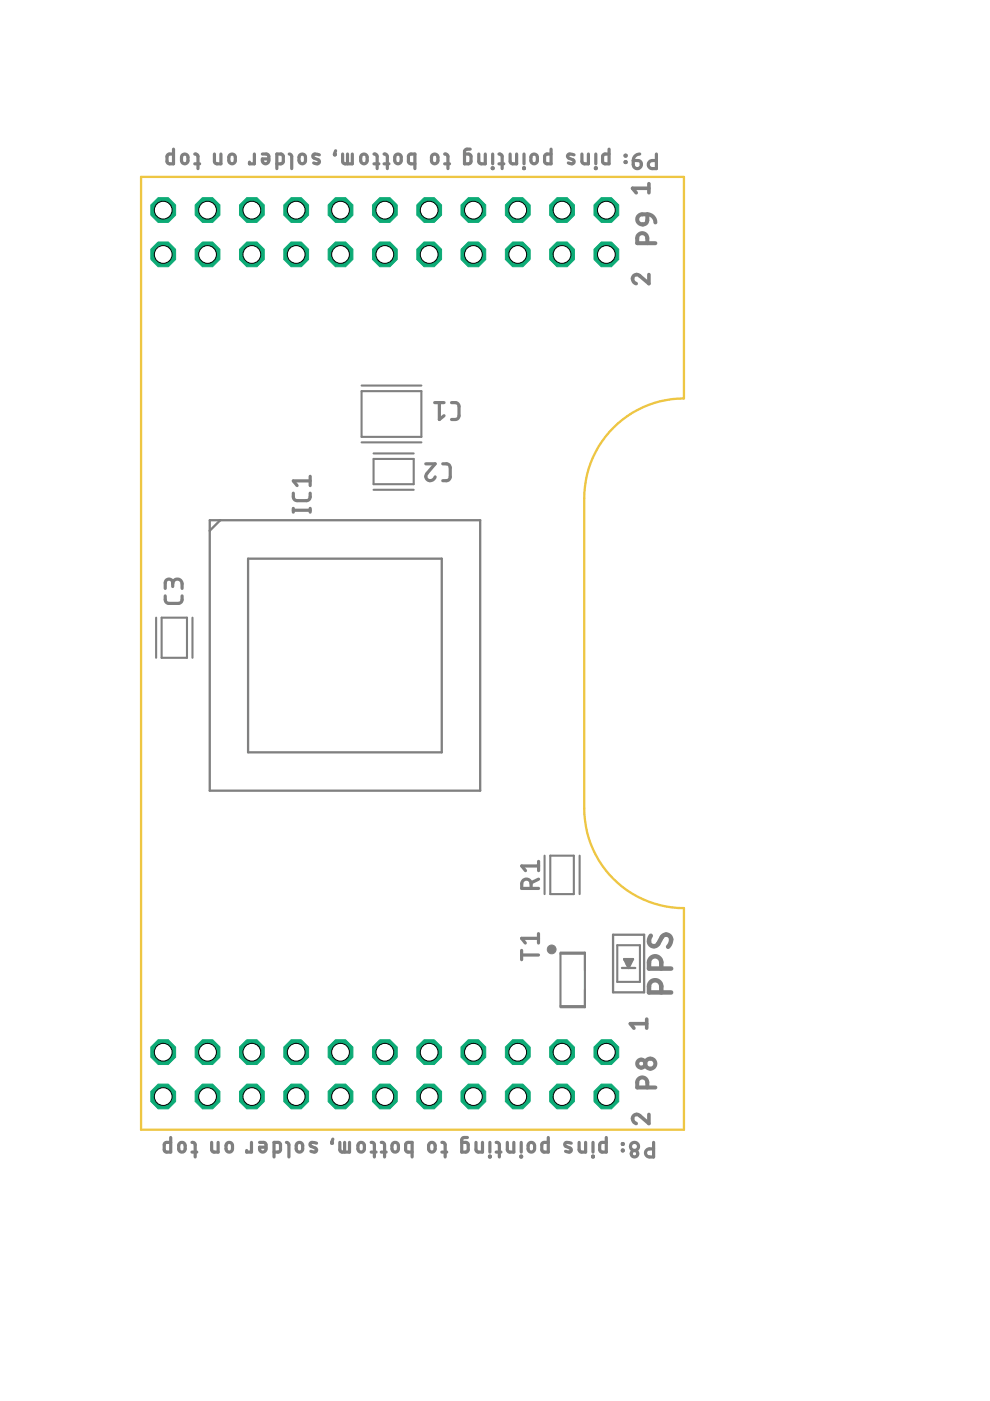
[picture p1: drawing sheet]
<svg xmlns="http://www.w3.org/2000/svg" width="210mm" height="297mm" viewBox="0 0 210 297" stroke-linecap="round" stroke-linejoin="round" font-family="sans-serif">
<circle cx="128.6" cy="232.5" r="2.84" fill="#0dab76" stroke="#0dab76" stroke-width=".21"/>
<circle cx="128.6" cy="232.5" r="1.88" fill="#fff" stroke="#000" stroke-width=".21"/>
<circle cx="128.6" cy="223.1" r="2.84" fill="#0dab76" stroke="#0dab76" stroke-width=".21"/>
<circle cx="128.6" cy="223.1" r="1.88" fill="#fff" stroke="#000" stroke-width=".21"/>
<circle cx="119.2" cy="232.5" r="2.84" fill="#0dab76" stroke="#0dab76" stroke-width=".21"/>
<circle cx="119.2" cy="232.5" r="1.88" fill="#fff" stroke="#000" stroke-width=".21"/>
<circle cx="119.2" cy="223.1" r="2.84" fill="#0dab76" stroke="#0dab76" stroke-width=".21"/>
<circle cx="119.2" cy="223.1" r="1.88" fill="#fff" stroke="#000" stroke-width=".21"/>
<circle cx="109.8" cy="232.5" r="2.84" fill="#0dab76" stroke="#0dab76" stroke-width=".21"/>
<circle cx="109.8" cy="232.5" r="1.88" fill="#fff" stroke="#000" stroke-width=".21"/>
<circle cx="109.8" cy="223.1" r="2.84" fill="#0dab76" stroke="#0dab76" stroke-width=".21"/>
<circle cx="109.8" cy="223.1" r="1.88" fill="#fff" stroke="#000" stroke-width=".21"/>
<circle cx="100.4" cy="232.5" r="2.84" fill="#0dab76" stroke="#0dab76" stroke-width=".21"/>
<circle cx="100.4" cy="232.5" r="1.88" fill="#fff" stroke="#000" stroke-width=".21"/>
<circle cx="100.4" cy="223.1" r="2.84" fill="#0dab76" stroke="#0dab76" stroke-width=".21"/>
<circle cx="100.4" cy="223.1" r="1.88" fill="#fff" stroke="#000" stroke-width=".21"/>
<circle cx="91" cy="232.5" r="2.84" fill="#0dab76" stroke="#0dab76" stroke-width=".21"/>
<circle cx="91" cy="232.5" r="1.88" fill="#fff" stroke="#000" stroke-width=".21"/>
<circle cx="91" cy="223.1" r="2.84" fill="#0dab76" stroke="#0dab76" stroke-width=".21"/>
<circle cx="91" cy="223.1" r="1.88" fill="#fff" stroke="#000" stroke-width=".21"/>
<circle cx="81.6" cy="232.5" r="2.84" fill="#0dab76" stroke="#0dab76" stroke-width=".21"/>
<circle cx="81.6" cy="232.5" r="1.88" fill="#fff" stroke="#000" stroke-width=".21"/>
<circle cx="81.6" cy="223.1" r="2.84" fill="#0dab76" stroke="#0dab76" stroke-width=".21"/>
<circle cx="81.6" cy="223.1" r="1.88" fill="#fff" stroke="#000" stroke-width=".21"/>
<circle cx="72.2" cy="232.5" r="2.84" fill="#0dab76" stroke="#0dab76" stroke-width=".21"/>
<circle cx="72.2" cy="232.5" r="1.88" fill="#fff" stroke="#000" stroke-width=".21"/>
<circle cx="72.2" cy="223.1" r="2.84" fill="#0dab76" stroke="#0dab76" stroke-width=".21"/>
<circle cx="72.2" cy="223.1" r="1.88" fill="#fff" stroke="#000" stroke-width=".21"/>
<circle cx="62.8" cy="232.5" r="2.84" fill="#0dab76" stroke="#0dab76" stroke-width=".21"/>
<circle cx="62.8" cy="232.5" r="1.88" fill="#fff" stroke="#000" stroke-width=".21"/>
<circle cx="62.8" cy="223.1" r="2.84" fill="#0dab76" stroke="#0dab76" stroke-width=".21"/>
<circle cx="62.8" cy="223.1" r="1.88" fill="#fff" stroke="#000" stroke-width=".21"/>
<circle cx="53.4" cy="232.5" r="2.84" fill="#0dab76" stroke="#0dab76" stroke-width=".21"/>
<circle cx="53.4" cy="232.5" r="1.88" fill="#fff" stroke="#000" stroke-width=".21"/>
<circle cx="53.4" cy="223.1" r="2.84" fill="#0dab76" stroke="#0dab76" stroke-width=".21"/>
<circle cx="53.4" cy="223.1" r="1.88" fill="#fff" stroke="#000" stroke-width=".21"/>
<circle cx="44" cy="232.5" r="2.84" fill="#0dab76" stroke="#0dab76" stroke-width=".21"/>
<circle cx="44" cy="232.5" r="1.88" fill="#fff" stroke="#000" stroke-width=".21"/>
<circle cx="44" cy="223.1" r="2.84" fill="#0dab76" stroke="#0dab76" stroke-width=".21"/>
<circle cx="44" cy="223.1" r="1.88" fill="#fff" stroke="#000" stroke-width=".21"/>
<circle cx="34.6" cy="232.5" r="2.84" fill="#0dab76" stroke="#0dab76" stroke-width=".21"/>
<circle cx="34.6" cy="232.5" r="1.88" fill="#fff" stroke="#000" stroke-width=".21"/>
<circle cx="34.6" cy="223.1" r="2.84" fill="#0dab76" stroke="#0dab76" stroke-width=".21"/>
<circle cx="34.6" cy="223.1" r="1.88" fill="#fff" stroke="#000" stroke-width=".21"/>
<circle cx="128.6" cy="53.9" r="2.84" fill="#0dab76" stroke="#0dab76" stroke-width=".21"/>
<circle cx="128.6" cy="54" r="1.88" fill="#fff" stroke="#000" stroke-width=".21"/>
<circle cx="128.6" cy="44.5" r="2.84" fill="#0dab76" stroke="#0dab76" stroke-width=".21"/>
<circle cx="128.6" cy="44.6" r="1.88" fill="#fff" stroke="#000" stroke-width=".21"/>
<circle cx="119.2" cy="53.9" r="2.84" fill="#0dab76" stroke="#0dab76" stroke-width=".21"/>
<circle cx="119.2" cy="54" r="1.88" fill="#fff" stroke="#000" stroke-width=".21"/>
<circle cx="119.2" cy="44.5" r="2.84" fill="#0dab76" stroke="#0dab76" stroke-width=".21"/>
<circle cx="119.2" cy="44.6" r="1.88" fill="#fff" stroke="#000" stroke-width=".21"/>
<circle cx="109.8" cy="53.9" r="2.84" fill="#0dab76" stroke="#0dab76" stroke-width=".21"/>
<circle cx="109.8" cy="54" r="1.88" fill="#fff" stroke="#000" stroke-width=".21"/>
<circle cx="109.8" cy="44.5" r="2.84" fill="#0dab76" stroke="#0dab76" stroke-width=".21"/>
<circle cx="109.8" cy="44.6" r="1.88" fill="#fff" stroke="#000" stroke-width=".21"/>
<circle cx="100.4" cy="53.9" r="2.84" fill="#0dab76" stroke="#0dab76" stroke-width=".21"/>
<circle cx="100.4" cy="54" r="1.88" fill="#fff" stroke="#000" stroke-width=".21"/>
<circle cx="100.4" cy="44.5" r="2.84" fill="#0dab76" stroke="#0dab76" stroke-width=".21"/>
<circle cx="100.4" cy="44.6" r="1.88" fill="#fff" stroke="#000" stroke-width=".21"/>
<circle cx="91" cy="53.9" r="2.84" fill="#0dab76" stroke="#0dab76" stroke-width=".21"/>
<circle cx="91" cy="54" r="1.88" fill="#fff" stroke="#000" stroke-width=".21"/>
<circle cx="91" cy="44.5" r="2.84" fill="#0dab76" stroke="#0dab76" stroke-width=".21"/>
<circle cx="91" cy="44.6" r="1.88" fill="#fff" stroke="#000" stroke-width=".21"/>
<circle cx="81.6" cy="53.9" r="2.84" fill="#0dab76" stroke="#0dab76" stroke-width=".21"/>
<circle cx="81.6" cy="54" r="1.88" fill="#fff" stroke="#000" stroke-width=".21"/>
<circle cx="81.6" cy="44.5" r="2.84" fill="#0dab76" stroke="#0dab76" stroke-width=".21"/>
<circle cx="81.6" cy="44.6" r="1.88" fill="#fff" stroke="#000" stroke-width=".21"/>
<circle cx="72.2" cy="53.9" r="2.84" fill="#0dab76" stroke="#0dab76" stroke-width=".21"/>
<circle cx="72.2" cy="54" r="1.88" fill="#fff" stroke="#000" stroke-width=".21"/>
<circle cx="72.2" cy="44.5" r="2.84" fill="#0dab76" stroke="#0dab76" stroke-width=".21"/>
<circle cx="72.2" cy="44.6" r="1.88" fill="#fff" stroke="#000" stroke-width=".21"/>
<circle cx="62.8" cy="53.9" r="2.84" fill="#0dab76" stroke="#0dab76" stroke-width=".21"/>
<circle cx="62.8" cy="54" r="1.88" fill="#fff" stroke="#000" stroke-width=".21"/>
<circle cx="62.8" cy="44.5" r="2.84" fill="#0dab76" stroke="#0dab76" stroke-width=".21"/>
<circle cx="62.8" cy="44.6" r="1.88" fill="#fff" stroke="#000" stroke-width=".21"/>
<circle cx="53.4" cy="53.9" r="2.84" fill="#0dab76" stroke="#0dab76" stroke-width=".21"/>
<circle cx="53.4" cy="54" r="1.88" fill="#fff" stroke="#000" stroke-width=".21"/>
<circle cx="53.4" cy="44.5" r="2.84" fill="#0dab76" stroke="#0dab76" stroke-width=".21"/>
<circle cx="53.4" cy="44.6" r="1.88" fill="#fff" stroke="#000" stroke-width=".21"/>
<circle cx="44" cy="53.9" r="2.84" fill="#0dab76" stroke="#0dab76" stroke-width=".21"/>
<circle cx="44" cy="54" r="1.88" fill="#fff" stroke="#000" stroke-width=".21"/>
<circle cx="44" cy="44.5" r="2.84" fill="#0dab76" stroke="#0dab76" stroke-width=".21"/>
<circle cx="44" cy="44.6" r="1.88" fill="#fff" stroke="#000" stroke-width=".21"/>
<circle cx="34.6" cy="53.9" r="2.84" fill="#0dab76" stroke="#0dab76" stroke-width=".21"/>
<circle cx="34.6" cy="54" r="1.88" fill="#fff" stroke="#000" stroke-width=".21"/>
<circle cx="34.6" cy="44.5" r="2.84" fill="#0dab76" stroke="#0dab76" stroke-width=".21"/>
<circle cx="34.6" cy="44.6" r="1.88" fill="#fff" stroke="#000" stroke-width=".21"/>
<circle cx="117" cy="201.3" r=".93" fill="#808080" stroke="#808080" stroke-width=".21"/>
<g fill="none" stroke="#808080" stroke-width=".44">
<path d="M76.7 81.7h12.6M76.7 93.8h12.6M76.7 82.9h12.6v9.7h-12.6zM79.2 96.1h8.5M79.2 97.3h8.5v5.4h-8.5zM79.2 103.8h8.5M33.1 131v8.5M34.3 131h5.3v8.5h-5.3zM40.8 131v8.5M115.5 181.4v8.2M116.7 181.4h5v8.2h-5zM122.9 181.4v8.2"/>
<path d="M118.8 202h5.2v11.6h-5.2M124 202.2h-5.2v11.1h5.2M130.9 200.4h4.8v7.8h-4.8z"/>
</g>
<path d="M44.5 110.3h57.3v57.3h-57.3zM46.7 110.3l-2.2 2.2M52.6 118.4h41.1v41.1h-41.1zM130 198.2h6.6v12.2h-6.6zM131.9 205.2h2.8M132.3 203.3h1.9l-.9 1.9zM132.5 203.3v.3M132.9 203.3v1.2M133.3 203.3v1.8M133.8 203.3v.9" fill="none" stroke="#808080" stroke-width=".49"/>
<g fill="none" stroke="#808080" stroke-width=".68">
<path d="M36.8 31.6v3.1l-1.2-.1-.2-.4 .1-1.3 .3-.2h1M38.8 32.8l.4-.1 .5 .2 .2 1.1a.69 .69 0 0 1-.7 .7 .69 .69 0 0 1-.7-.7 1.21 1.21 0 0 1 .3-1.2zM41.3 32.7h.3l.4 .3v2.8M41.3 34.7h1M45.5 32.7v1.7l.5 .3h.8v-2M48.6 32.9a.7 .7 0 0 1 .8-.2 .7 .7 0 0 1 .5 .6v.7a.69 .69 0 0 1-.7 .7 .69 .69 0 0 1-.7-.7zM53.9 32.7v2h-1v-.3M55.6 32.7l1.2 .1 .2 .2v1a.72 .72 0 0 1-.9 .7 .72 .72 0 0 1-.5-1h1.4M58.7 34.7h.9l.4-.3v-1.4l-.3-.3h-1v3.1M61.3 32.7l.5 .3v2.8M63.5 32.9a.7 .7 0 0 1 .8-.2 .7 .7 0 0 1 .5 .6v.7a.69 .69 0 0 1-.7 .7 .69 .69 0 0 1-.7-.7zM67.7 32.8a1.01 1.01 0 0 0-1.4 .1l.1 .5 1.2 .6a.55 .55 0 0 1-.1 .7 .55 .55 0 0 1-.7-.1l-.3-.1"/>
<path d="M70.9 32.7h.2v.1h-.2zM71.2 32l-.3 .7M72.6 32.7l.1 1.7 .5 .3h1.5v-2M73.7 32.7v2M76.6 32.9a.7 .7 0 0 1 .8-.2 .7 .7 0 0 1 .5 .6v.7a.69 .69 0 0 1-.7 .7 .69 .69 0 0 1-.7-.7zM79.3 32.7h.3l.3 .3 .1 2.8M79.3 34.7h1M81.4 32.7l.5 .1 .2 .4v2.6M81.4 34.7h1.1M83.8 32.9a.7 .7 0 0 1 .8-.2 .7 .7 0 0 1 .5 .6v.7a.69 .69 0 0 1-.7 .7 .69 .69 0 0 1-.7-.7zM88 34.7h-1l-.4-.3v-1.4l.4-.3h1v3.1M91.6 32.9a.7 .7 0 0 1 .8-.2 .7 .7 0 0 1 .5 .6v.7a.69 .69 0 0 1-.7 .7 .69 .69 0 0 1-.7-.7z"/>
<path d="M94.3 32.7h.3l.4 .3v2.8M94.3 34.7h1M99.7 31.6h-.9l-.3 .5v2.6l1.2-.1 .2-.4-.1-1.3-.3-.2h-1M101.5 32.7v1.7l.5 .3h.9v-2M104.4 35.6h.1v.2h-.1zM104.5 32.7v2M105.8 32.7h.3l.3 .3 .1 2.8M105.8 34.7h1M108.2 32.7v1.7l.5 .3h.8v-2M111 35.6h.2v.2h-.2zM111.1 32.7v2M112.7 32.9a.7 .7 0 0 1 .8-.2 .7 .7 0 0 1 .4 .6v.7a.69 .69 0 0 1-.6 .7 .69 .69 0 0 1-.7-.7z"/>
<path d="M116.8 31.6v3.1l-1.1-.1-.2-.4 .1-1.3 .2-.2h1M121.7 32.8a.99 .99 0 0 0-1.3 .1l.1 .5 1 .5a.47 .47 0 0 1 .2 .6 .47 .47 0 0 1-.7 .2l-.5-.2M123.4 32.7v1.7l.5 .3h.9v-2M126.2 35.6h.2v.2h-.2zM126.3 32.7v2M129.1 31.6v3.1l-1.1-.1-.2-.4v-1.3l.3-.2h1M132.5 32.9h.2v.2h-.2zM132.5 34.3h.2v.2h-.2zM134.3 34h1a.87 .87 0 0 1 .7 1 .87 .87 0 0 1-.9 .8 .87 .87 0 0 1-.8-.9zM135.6 32.7l-.6 .1-.4 .4-.3 .8M139.2 32.7v3.1h-.9a.86 .86 0 0 1-.9-.9 .86 .86 0 0 1 .9-.9h.9M90.3 98.3h2l-1.7 2a.98 .98 0 0 0 .3 1.6 .98 .98 0 0 0 1.4-.8"/>
<path d="M92.2 85.4h1.9M93.2 85.4v3.5l.9-.8M93.9 98.3a1.41 1.41 0 0 1 1.3 .3l.3 .5-.1 2.3-.5 .5h-1M95.7 85.4l1.2 .1 .4 .7v1.9l-.1 .5-.4 .3h-1.1M62.2 104.6a1.39 1.39 0 0 0 .3 1.4l.5 .2 2.2-.1 .5-.4 .1-1.1M62.2 108.2h3.6M62.2 107.8v.8M65.8 101v2M65.8 107.8v.8M65.8 102h-3.6l.8 1M35 126.3l.1 1.1 .5 .5h2.2l.6-.2a1.52 1.52 0 0 0 .2-1.4M36.6 123.8a.99 .99 0 0 1 1-1 .99 .99 0 0 1 1 1v1"/>
<path d="M36.6 124.4a1.47 1.47 0 0 0-.3-1.4 .8 .8 0 0 0-.8-.1 .8 .8 0 0 0-.5 .7v1.2M112.6 188.4a1.74 1.74 0 0 0-.3-1.8 1 1 0 0 0-1.1-.1 1 1 0 0 0-.6 .9v1h3.6M114.2 198.9h-3.6l.8 1M114.2 198v1.9M114.2 182.6v2M114.2 186.4l-1.6 .8M114.2 183.6h-3.6l.8 1M110.6 201.5v2M110.6 202.5h3.6M36.2 241.2v3.1l-1.2-.1-.2-.4 .1-1.4 .3-.2h1M38 242.5a.69 .69 0 0 1 .8-.3 .69 .69 0 0 1 .5 .7 1.21 1.21 0 0 1-.3 1.2l-.6 .1-.4-.2-.1-.4zM40.7 242.2l.5 .1 .2 .2v2.8"/>
<path d="M40.7 244.3h1M44.9 242.2v1.7l.2 .3 .3 .1h.8v-2.1M48 242.5a.69 .69 0 0 1 .8-.3 .69 .69 0 0 1 .5 .7 1.21 1.21 0 0 1-.3 1.2l-.4 .2-.4-.2a1.52 1.52 0 0 1-.2-1.6zM53.3 242.2v2.1h-1v-.4M55 242.2l1.2 .1 .2 .4v.9a.72 .72 0 0 1-.9 .6 .72 .72 0 0 1-.5-1h1.4M58.1 244.3l1-.1 .3-.1 .1-1.4-.2-.4-1.2-.1v3.1M60.7 242.2l.3 .1 .3 .4v2.6M62.9 242.5a.69 .69 0 0 1 .8-.3 .69 .69 0 0 1 .5 .7v.7a.69 .69 0 0 1-.7 .7 .69 .69 0 0 1-.7-.7zM67.1 242.4a1.01 1.01 0 0 0-1.4 .1l.1 .5 1.1 .4a.47 .47 0 0 1 .2 .7 .47 .47 0 0 1-.7 .1l-.5-.1M70.3 242.2h.2v.2h-.2zM70.6 241.5l-.3 .7M72.1 242.2v1.7l.2 .3 .3 .1h1.5v-2.1"/>
<path d="M73.1 242.2v2.1M76 242.5a.69 .69 0 0 1 .8-.3 .69 .69 0 0 1 .5 .7v.7a.69 .69 0 0 1-.7 .7 .69 .69 0 0 1-.7-.7zM78.7 242.2l.5 .1 .2 .2v2.8M78.7 244.3h1M80.8 242.2l.5 .1 .2 .4v2.6M80.8 244.3h1.1M83.2 242.5a.69 .69 0 0 1 .8-.3 .69 .69 0 0 1 .5 .7 1.21 1.21 0 0 1-.3 1.2l-.4 .2-.4-.2a1.52 1.52 0 0 1-.2-1.6zM87.4 244.3l-1-.1-.3-.1-.1-1.4 .2-.4 1.2-.1v3.1M91 242.5a.69 .69 0 0 1 .8-.3 .69 .69 0 0 1 .5 .7v.7a.7 .7 0 0 1-.7 .7 .7 .7 0 0 1-.7-.7zM93.7 242.2l.5 .1 .2 .2v2.8M93.7 244.3h1M99.1 241.2h-.8l-.4 .5v2.6l1.2-.1 .2-.4-.1-1.4-.3-.2h-1"/>
<path d="M100.9 242.2v1.7l.2 .3 .3 .1h.9v-2.1M103.8 245.1h.1v.2h-.1zM103.9 242.2v2.1M105.2 242.2l.5 .1 .2 .2v2.8M105.2 244.3h1M107.6 242.2v1.7l.2 .3 .3 .1h.8v-2.1M110.4 245.1h.2v.2h-.2zM110.5 242.2v2.1M112.1 242.5a.69 .69 0 0 1 .8-.3 .69 .69 0 0 1 .4 .7v.7a.69 .69 0 0 1-.6 .7 .69 .69 0 0 1-.7-.7zM116.2 241.2v3.1l-1.1-.1-.2-.4 .1-1.4 .2-.2h1M121.1 242.4a.97 .97 0 0 0-1.3 .1v.5l1.2 .5 .1 .3-.2 .4-1-.1M122.8 242.2v1.7l.2 .3 .3 .1h.9v-2.1"/>
<path d="M125.6 245.1h.2v.2h-.2zM125.7 242.2v2.1M128.5 241.2v3.1l-1.1-.1-.3-.4 .2-1.4 .2-.2h1M132 242.5h.1v.1h-.1zM132 243.8h.1v.2h-.1zM138.6 242.2v3.1a1.53 1.53 0 0 1-1.5-.3 .84 .84 0 0 1-.2-.9 .84 .84 0 0 1 .8-.5h.9"/>
<circle cx="134.5" cy="244.6" r=".69"/>
<circle cx="134.5" cy="243.1" r=".86"/>
</g>
<path d="M137.6 39.9h-3.5l.8 1M137.6 38.9v2M137.6 58.2v1.9l-1.9-1.6a.95 .95 0 0 0-1.5 .3 .95 .95 0 0 0 .7 1.3M137.1 217h-3.5l.8 1M137.1 216.1v1.9M137.6 236.3v1.9l-1.9-1.6a.95 .95 0 0 0-1.6 .3 .95 .95 0 0 0 .8 1.3" fill="none" stroke="#808080" stroke-width=".76"/>
<path d="M138 198.4a1.24 1.24 0 0 0-.4 1.4 1.24 1.24 0 0 0 1.3 .8l.7-.5 .7-1.4a1.1 1.1 0 0 1 1.6-.4 1.1 1.1 0 0 1 .3 1.6l-.6 .8M140.2 210.4a2.42 2.42 0 0 0-.3-2.1 1.29 1.29 0 0 0-1.5-.4 1.29 1.29 0 0 0-.8 1.2v1.3h4.7M140.2 205.4a2.42 2.42 0 0 0-.3-2.2 1.29 1.29 0 0 0-1.5-.4 1.29 1.29 0 0 0-.8 1.3v1.3h4.7" fill="none" stroke="#808080" stroke-width=".95"/>
<g fill="none" stroke="#808080" stroke-width=".85">
<path d="M135.4 45.7a1.86 1.86 0 0 1 1.8-.3v1.3a1.08 1.08 0 0 1-1.5 .8 1.08 1.08 0 0 1-.3-1.8zM137.2 51.6a1.92 1.92 0 0 0-.3-1.9 1.07 1.07 0 0 0-1.1-.2 1.07 1.07 0 0 0-.7 1v1.1h3.9M137.2 45.4a1.7 1.7 0 0 1 1.8 1.8M137.2 230.6a1.92 1.92 0 0 0-.3-1.9 1.07 1.07 0 0 0-1.1-.2 1.07 1.07 0 0 0-.7 1v1.1h3.9"/>
<circle cx="136" cy="225.5" r=".86"/>
<circle cx="137.9" cy="225.5" r="1.07"/>
</g>
<path d="M29.9 37.5h115.1v47a21.2 21.2 0 0 0-21.1 21.1v65.8a21.1 21.1 0 0 0 21.1 21.1v47h-115.1z" fill="none" stroke="#eec643" stroke-width=".49"/>
</svg>
